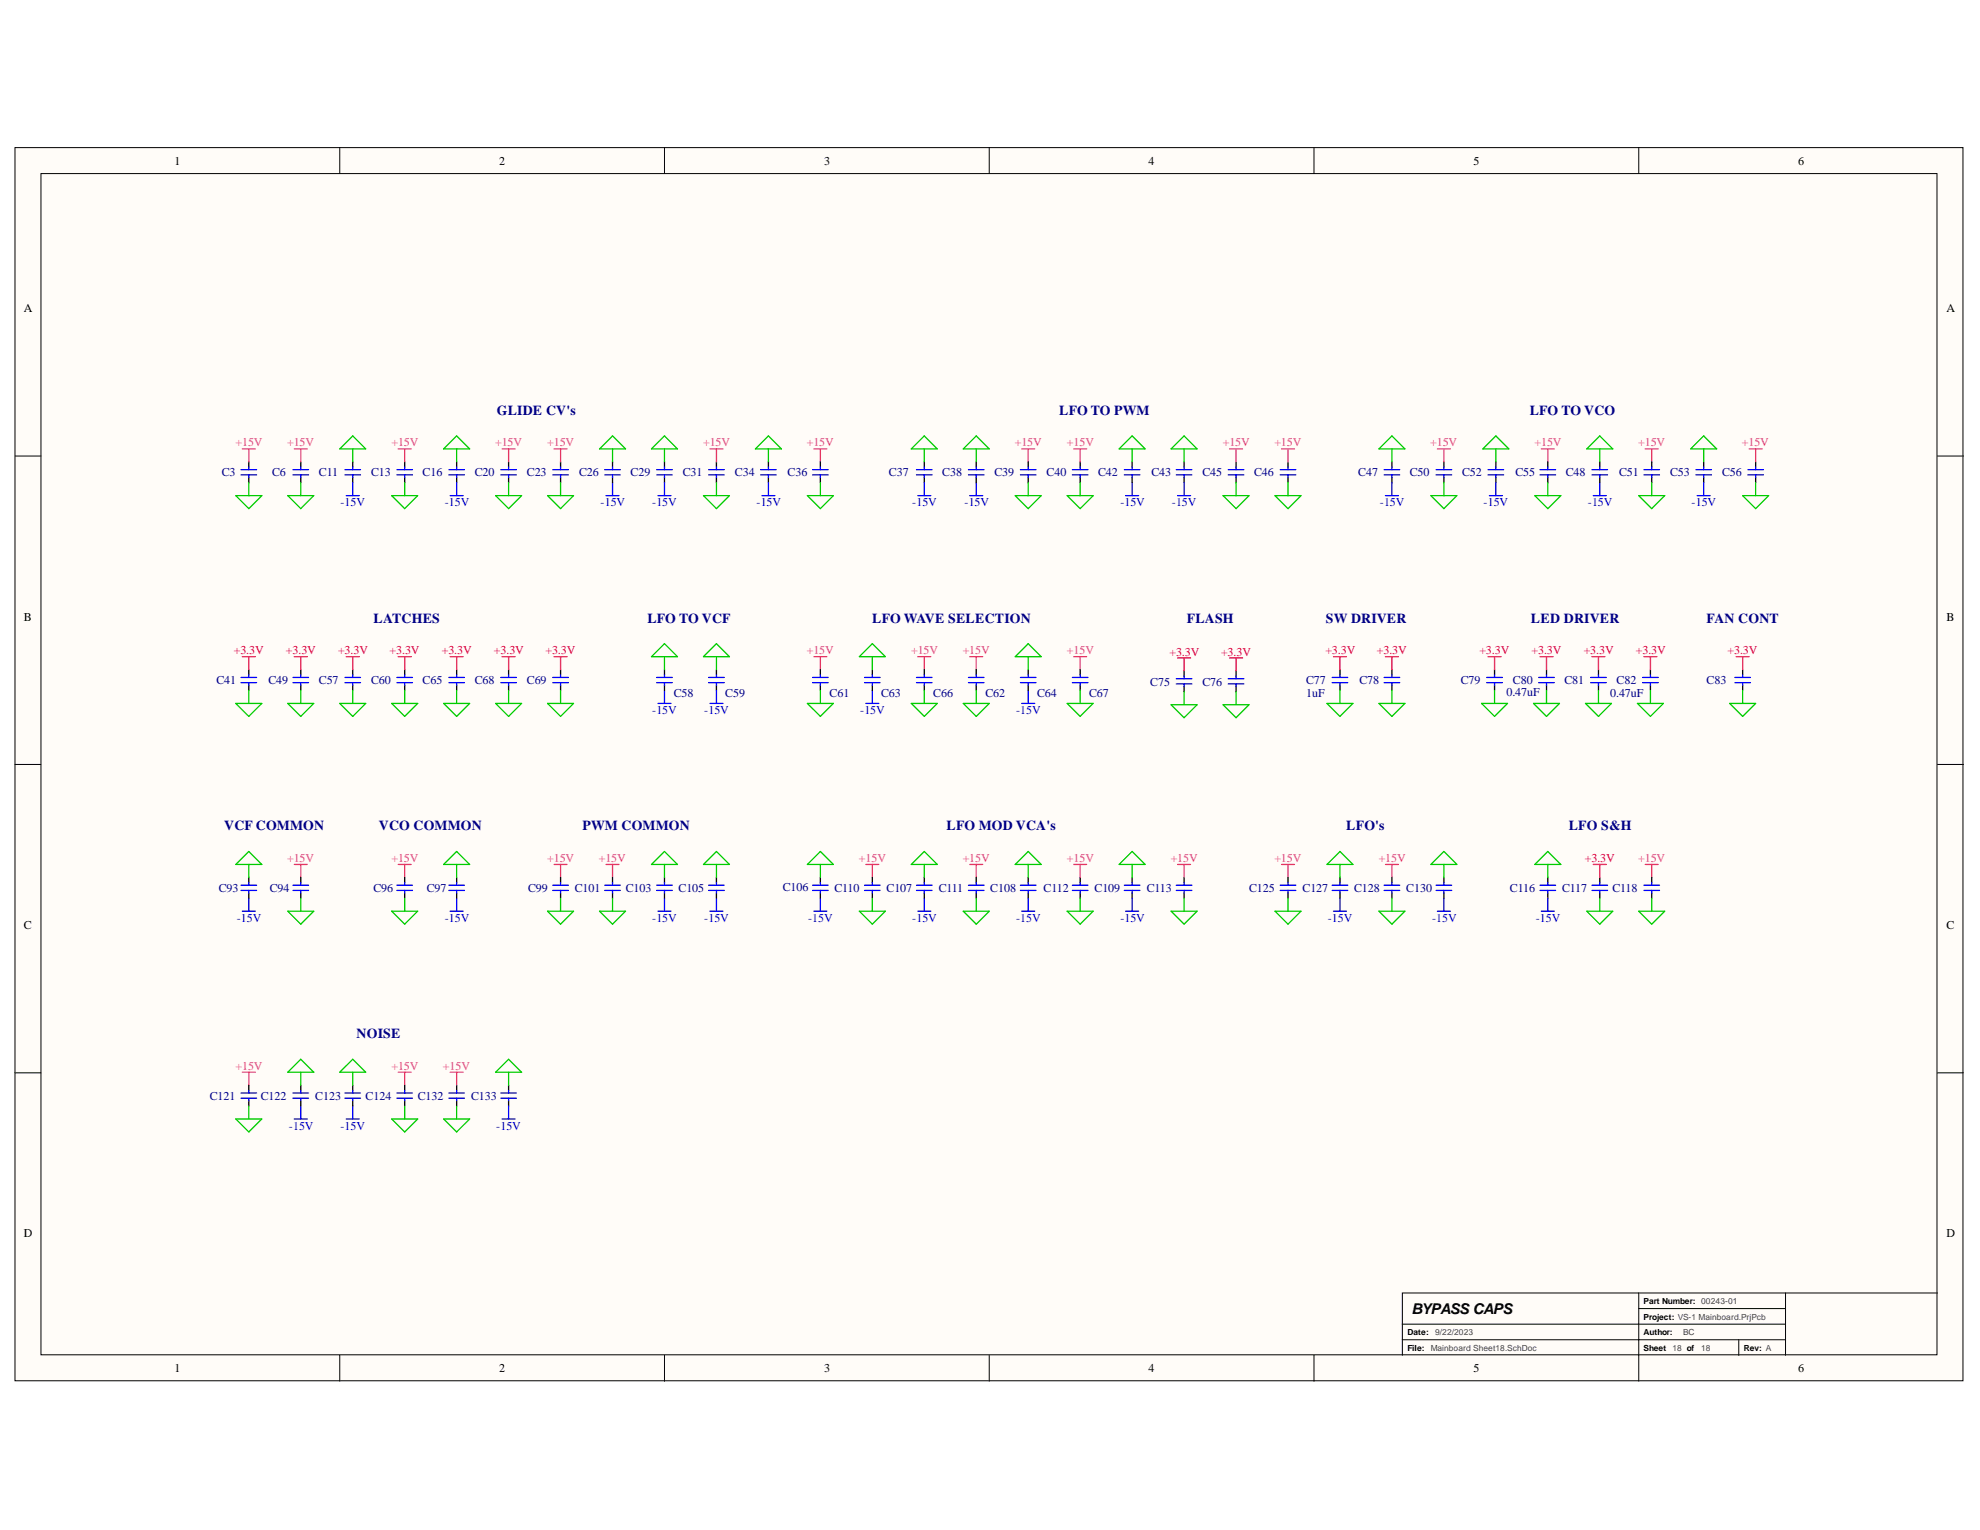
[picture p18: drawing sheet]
<svg xmlns="http://www.w3.org/2000/svg" width="279mm" height="216mm" viewBox="0 0 279 216" stroke-linecap="round" stroke-linejoin="round" font-family="sans-serif">
<defs><g id="words">
<text font-size="2.1" x="199.2" y="185.5">BYPASS CAPS</text>
<g font-size="1.9" fill="#000080">
<text x="70.1" y="58.5">GLIDE CV's</text>
<text x="149.5" y="58.5">LFO TO PWM</text>
<text x="215.9" y="58.5">LFO TO VCO</text>
<text x="52.7" y="87.9">LATCHES</text>
<text x="91.4" y="87.9">LFO TO VCF</text>
<text x="123.1" y="87.9">LFO WAVE SELECTION</text>
<text x="167.5" y="87.9">FLASH</text>
<text x="187.1" y="87.9">SW DRIVER</text>
<text x="216" y="87.9">LED DRIVER</text>
<text x="240.8" y="87.9">FAN CONT</text>
<text x="31.6" y="117.1">VCF COMMON</text>
<text x="53.5" y="117.1">VCO COMMON</text>
<text x="82.2" y="117.1">PWM COMMON</text>
<text x="133.6" y="117.1">LFO MOD VCA's</text>
<text x="190" y="117.1">LFO's</text>
<text x="221.4" y="117.1">LFO S&amp;H</text>
<text x="50.3" y="146.5">NOISE</text>
</g>
<g font-size="1.7">
<text x="24.6" y="23.3">1</text>
<text x="70.5" y="23.3">2</text>
<text x="116.3" y="23.3">3</text>
<text x="162.1" y="23.3">4</text>
<text x="207.9" y="23.3">5</text>
<text x="253.8" y="23.3">6</text>
<text x="3.4" y="44.1">A</text>
<text x="274.7" y="44.1">A</text>
<text x="3.4" y="87.6">B</text>
<text x="274.7" y="87.6">B</text>
<text x="3.4" y="131.1">C</text>
<text x="274.7" y="131.1">C</text>
<text x="3.4" y="174.6">D</text>
<text x="274.7" y="174.6">D</text>
<text x="24.6" y="193.6">1</text>
<text x="70.5" y="193.6">2</text>
<text x="116.3" y="193.6">3</text>
<text x="162.1" y="193.6">4</text>
<text x="207.9" y="193.6">5</text>
<text x="253.8" y="193.6">6</text>
</g>
<g font-size="1.7" fill="#db3381">
<text x="33.2" y="63">+15V</text>
<text x="40.5" y="63">+15V</text>
<text x="55.2" y="63">+15V</text>
<text x="69.9" y="63">+15V</text>
<text x="77.2" y="63">+15V</text>
<text x="99.2" y="63">+15V</text>
<text x="113.9" y="63">+15V</text>
<text x="143.2" y="63">+15V</text>
<text x="150.6" y="63">+15V</text>
<text x="172.6" y="63">+15V</text>
<text x="179.8" y="63">+15V</text>
<text x="201.8" y="63">+15V</text>
<text x="216.5" y="63">+15V</text>
<text x="231.2" y="63">+15V</text>
<text x="245.8" y="63">+15V</text>
<text x="113.9" y="92.3">+15V</text>
<text x="128.6" y="92.3">+15V</text>
<text x="135.8" y="92.3">+15V</text>
<text x="150.6" y="92.3">+15V</text>
<text x="40.5" y="121.6">+15V</text>
<text x="55.2" y="121.6">+15V</text>
<text x="77.2" y="121.6">+15V</text>
<text x="84.5" y="121.6">+15V</text>
<text x="121.2" y="121.6">+15V</text>
<text x="135.8" y="121.6">+15V</text>
<text x="150.6" y="121.6">+15V</text>
<text x="165.2" y="121.6">+15V</text>
<text x="179.8" y="121.6">+15V</text>
<text x="194.5" y="121.6">+15V</text>
<text x="231.2" y="121.6">+15V</text>
<text x="33.2" y="150.9">+15V</text>
<text x="55.2" y="150.9">+15V</text>
<text x="62.5" y="150.9">+15V</text>
</g>
<g font-size="1.7" fill="#000080">
<text x="31.3" y="67.2">C3</text>
<text x="38.4" y="67.2">C6</text>
<text x="45" y="67.2">C11</text>
<text x="52.4" y="67.2">C13</text>
<text x="59.6" y="67.2">C16</text>
<text x="67" y="67.2">C20</text>
<text x="74.4" y="67.2">C23</text>
<text x="81.7" y="67.2">C26</text>
<text x="89" y="67.2">C29</text>
<text x="96.3" y="67.2">C31</text>
<text x="103.7" y="67.2">C34</text>
<text x="111.1" y="67.2">C36</text>
<text x="125.4" y="67.2">C37</text>
<text x="133" y="67.2">C38</text>
<text x="140.3" y="67.2">C39</text>
<text x="147.7" y="67.2">C40</text>
<text x="155" y="67.2">C42</text>
<text x="162.5" y="67.2">C43</text>
<text x="169.7" y="67.2">C45</text>
<text x="177" y="67.2">C46</text>
<text x="191.7" y="67.2">C47</text>
<text x="198.9" y="67.2">C50</text>
<text x="206.3" y="67.2">C52</text>
<text x="213.8" y="67.2">C55</text>
<text x="220.9" y="67.2">C48</text>
<text x="228.5" y="67.2">C51</text>
<text x="235.7" y="67.2">C53</text>
<text x="243" y="67.2">C56</text>
<text x="30.5" y="96.5">C41</text>
<text x="37.9" y="96.5">C49</text>
<text x="45" y="96.5">C57</text>
<text x="52.4" y="96.5">C60</text>
<text x="59.6" y="96.5">C65</text>
<text x="67" y="96.5">C68</text>
<text x="74.4" y="96.5">C69</text>
<text x="95.1" y="98.3">C58</text>
<text x="102.3" y="98.3">C59</text>
<text x="117.1" y="98.3">C61</text>
<text x="124.3" y="98.3">C63</text>
<text x="131.7" y="98.3">C66</text>
<text x="139.1" y="98.3">C62</text>
<text x="146.3" y="98.3">C64</text>
<text x="153.7" y="98.3">C67</text>
<text x="162.3" y="96.7">C75</text>
<text x="169.7" y="96.7">C76</text>
<text x="184.3" y="98.3">1uF</text>
<text x="184.3" y="96.5">C77</text>
<text x="191.8" y="96.5">C78</text>
<text x="206.1" y="96.5">C79</text>
<text x="212.6" y="98.2">0.47uF</text>
<text x="213.5" y="96.5">C80</text>
<text x="220.8" y="96.5">C81</text>
<text x="227.2" y="98.3">0.47uF</text>
<text x="228.1" y="96.5">C82</text>
<text x="240.8" y="96.5">C83</text>
<text x="30.9" y="125.8">C93</text>
<text x="38.1" y="125.8">C94</text>
<text x="52.7" y="125.8">C96</text>
<text x="60.2" y="125.8">C97</text>
<text x="74.5" y="125.8">C99</text>
<text x="81.1" y="125.8">C101</text>
<text x="88.3" y="125.8">C103</text>
<text x="95.8" y="125.8">C105</text>
<text x="110.5" y="125.7">C106</text>
<text x="117.7" y="125.8">C110</text>
<text x="125.1" y="125.8">C107</text>
<text x="132.5" y="125.8">C111</text>
<text x="139.7" y="125.8">C108</text>
<text x="147.3" y="125.8">C112</text>
<text x="154.5" y="125.8">C109</text>
<text x="161.8" y="125.8">C113</text>
<text x="176.3" y="125.8">C125</text>
<text x="183.8" y="125.8">C127</text>
<text x="191.1" y="125.8">C128</text>
<text x="198.4" y="125.8">C130</text>
<text x="213.1" y="125.8">C116</text>
<text x="220.4" y="125.8">C117</text>
<text x="227.5" y="125.8">C118</text>
<text x="29.6" y="155.2">C121</text>
<text x="36.8" y="155.2">C122</text>
<text x="44.5" y="155.2">C123</text>
<text x="51.6" y="155.2">C124</text>
<text x="59" y="155.2">C132</text>
<text x="66.5" y="155.2">C133</text>
</g>
<g font-size="1.7" fill="#00f">
<text x="48" y="71.4">-15V</text>
<text x="62.8" y="71.4">-15V</text>
<text x="84.8" y="71.4">-15V</text>
<text x="92" y="71.4">-15V</text>
<text x="106.7" y="71.4">-15V</text>
<text x="128.7" y="71.4">-15V</text>
<text x="136.1" y="71.4">-15V</text>
<text x="158.1" y="71.4">-15V</text>
<text x="165.4" y="71.4">-15V</text>
<text x="194.7" y="71.4">-15V</text>
<text x="209.4" y="71.4">-15V</text>
<text x="224.1" y="71.4">-15V</text>
<text x="238.7" y="71.4">-15V</text>
<text x="92" y="100.7">-15V</text>
<text x="99.4" y="100.7">-15V</text>
<text x="121.4" y="100.7">-15V</text>
<text x="143.4" y="100.7">-15V</text>
<text x="33.4" y="130.1">-15V</text>
<text x="62.8" y="130.1">-15V</text>
<text x="92" y="130.1">-15V</text>
<text x="99.4" y="130.1">-15V</text>
<text x="114" y="130.1">-15V</text>
<text x="128.7" y="130.1">-15V</text>
<text x="143.4" y="130.1">-15V</text>
<text x="158.1" y="130.1">-15V</text>
<text x="187.4" y="130.1">-15V</text>
<text x="202.1" y="130.1">-15V</text>
<text x="216.7" y="130.1">-15V</text>
<text x="40.8" y="159.4">-15V</text>
<text x="48" y="159.4">-15V</text>
<text x="70" y="159.4">-15V</text>
</g>
<g font-size="1.7" fill="#ee0e22">
<text x="33" y="92.3">+3.3V</text>
<text x="40.3" y="92.3">+3.3V</text>
<text x="47.7" y="92.3">+3.3V</text>
<text x="55" y="92.3">+3.3V</text>
<text x="62.3" y="92.3">+3.3V</text>
<text x="69.7" y="92.3">+3.3V</text>
<text x="77" y="92.3">+3.3V</text>
<text x="165" y="92.5">+3.3V</text>
<text x="172.3" y="92.5">+3.3V</text>
<text x="187" y="92.3">+3.3V</text>
<text x="194.3" y="92.3">+3.3V</text>
<text x="208.8" y="92.3">+3.3V</text>
<text x="216.1" y="92.3">+3.3V</text>
<text x="223.5" y="92.3">+3.3V</text>
<text x="230.8" y="92.3">+3.3V</text>
<text x="243.8" y="92.3">+3.3V</text>
<text x="223.6" y="121.6">+3.3V</text>
</g>
<g font-size="1.2">
<text x="231.9" y="184">Part Number: 00243-01</text>
<text x="198.6" y="188.4">Date:</text>
<text x="198.6" y="190.6">File:</text>
<text x="231.9" y="190.6">Sheet</text>
<text x="231.9" y="188.3">Author:</text>
<text x="231.9" y="186.2">Project: VS-1 Mainboard.PrjPcb</text>
<text x="246.1" y="190.6">Rev: A</text>
</g>
<g font-size="1.2" fill="#434343">
<text x="201.9" y="190.6">Mainboard Sheet18.SchDoc</text>
<text x="202.5" y="188.4">9/22/2023</text>
<text x="236" y="190.6">18 of</text>
<text x="237.5" y="188.3">BC</text>
<text x="240.1" y="190.6">18</text>
</g>
</g></defs>
<g fill="#fffcf8" stroke="#000" stroke-width=".14">
<path d="M2.1 20.8h274.9v174h-274.9z"/>
<path d="M5.8 24.5h267.5v166.7h-267.5z"/>
</g>
<g fill="none" stroke="#000" stroke-width=".14">
<path d="M47.9 20.8v3.7M93.8 20.8v3.7M139.6 20.8v3.7M185.4 20.8v3.7M231.2 20.8v3.7M2.1 64.4h3.7M273.4 64.4h3.7M2.1 107.9h3.7M273.4 107.9h3.7M2.1 151.4h3.7M273.4 151.4h3.7M47.9 191.3v3.6"/>
<path d="M93.8 191.3v3.6M139.6 191.3v3.6M185.4 191.3v3.6M197.9 189.1h54.1M197.9 186.9h54.1M231.2 182.5v12.4M231.2 184.7h20.8M245.4 189.1v2.2M252 182.5h-54.1v8.8M273.4 182.5h-21.4v8.8"/>
</g>
<g fill="none" stroke="#00f" stroke-width=".18">
<path d="M34 66.3h2.2M34 67h2.2M35.1 65.9v.4M35.1 67v.4M41.3 66.3h2.2M41.3 67h2.2M42.4 65.9v.4M42.4 67v.4M48.7 66.3h2.2M48.7 67h2.2M48.9 69.9h1.8M49.8 65.9v.4"/>
<path d="M49.8 67v.4M49.8 68.1v1.8M56 66.3h2.2M56 67h2.2M57.1 65.9v.4M57.1 67v.4M63.3 66.3h2.2M63.3 67h2.2M63.5 69.9h1.9M64.4 65.9v.4M64.4 67v.4M64.4 68.1v1.8"/>
<path d="M70.7 66.3h2.2M70.7 67h2.2M71.8 65.9v.4M71.8 67v.4M78 66.3h2.2M78 67h2.2M79.1 65.9v.4M79.1 67v.4M85.3 66.3h2.2M85.3 67h2.2M85.5 69.9h1.9M86.4 65.9v.4"/>
<path d="M86.4 67v.4M86.4 68.1v1.8M92.7 66.3h2.2M92.7 67h2.2M92.8 69.9h1.9M93.8 65.9v.4M93.8 67v.4M93.8 68.1v1.8M100 66.3h2.2M100 67h2.2M101.1 65.9v.4M101.1 67v.4"/>
<path d="M107.3 66.3h2.2M107.3 67h2.2M107.5 69.9h1.8M108.4 65.9v.4M108.4 67v.4M108.4 68.1v1.8M114.7 66.3h2.2M114.7 67h2.2M115.8 65.9v.4M115.8 67v.4M129.3 66.3h2.2M129.3 67h2.2"/>
<path d="M129.5 69.9h1.8M130.4 65.9v.4M130.4 67v.4M130.4 68.1v1.8M136.7 66.3h2.2M136.7 67h2.2M136.8 69.9h1.9M137.8 65.9v.4M137.8 67v.4M137.8 68.1v1.8M144 66.3h2.2M144 67h2.2"/>
<path d="M145.1 65.9v.4M145.1 67v.4M151.3 66.3h2.2M151.3 67h2.2M152.4 65.9v.4M152.4 67v.4M158.7 66.3h2.2M158.7 67h2.2M158.8 69.9h1.9M159.8 65.9v.4M159.8 67v.4M159.8 68.1v1.8"/>
<path d="M166 66.3h2.2M166 67h2.2M166.2 69.9h1.8M167.1 65.9v.4M167.1 67v.4M167.1 68.1v1.8M173.3 66.3h2.2M173.3 67h2.2M174.4 65.9v.4M174.4 67v.4M180.7 66.3h2.2M180.7 67h2.2"/>
<path d="M181.8 65.9v.4M181.8 67v.4M195.3 66.3h2.2M195.3 67h2.2M195.5 69.9h1.8M196.4 65.9v.4M196.4 67v.4M196.4 68.1v1.8M202.6 66.3h2.2M202.6 67h2.2M203.7 65.9v.4M203.7 67v.4"/>
<path d="M210 66.3h2.2M210 67h2.2M210.2 69.9h1.8M211.1 65.9v.4M211.1 67v.4M211.1 68.1v1.8M217.3 66.3h2.2M217.3 67h2.2M218.4 65.9v.4M218.4 67v.4M224.6 66.3h2.2M224.6 67h2.2"/>
<path d="M224.8 69.9h1.9M225.7 65.9v.4M225.7 67v.4M225.7 68.1v1.8M232 66.3h2.2M232 67h2.2M233.1 65.9v.4M233.1 67v.4M239.3 66.3h2.2M239.3 67h2.2M239.5 69.9h1.8M240.4 65.9v.4"/>
<path d="M240.4 67v.4M240.4 68.1v1.8M246.6 66.3h2.2M246.6 67h2.2M247.7 65.9v.4M247.7 67v.4M34 95.6h2.2M34 96.3h2.2M35.1 95.2v.4M35.1 96.3v.4M41.3 95.6h2.2M41.3 96.3h2.2"/>
<path d="M42.4 95.2v.4M42.4 96.3v.4M48.7 95.6h2.2M48.7 96.3h2.2M49.8 95.2v.4M49.8 96.3v.4M56 95.6h2.2M56 96.3h2.2M57.1 95.2v.4M57.1 96.3v.4M63.3 95.6h2.2M63.3 96.3h2.2"/>
<path d="M64.4 95.2v.4M64.4 96.3v.4M70.7 95.6h2.2M70.7 96.3h2.2M71.8 95.2v.4M71.8 96.3v.4M78 95.6h2.2M78 96.3h2.2M79.1 95.2v.4M79.1 96.3v.4M92.7 95.6h2.2M92.7 96.3h2.2"/>
<path d="M92.8 99.3h1.9M93.8 95.2v.4M93.8 96.3v.4M93.8 97.4v1.9M100 95.6h2.2M100 96.3h2.2M100.2 99.3h1.8M101.1 95.2v.4M101.1 96.3v.4M101.1 97.4v1.9M114.7 95.6h2.2M114.7 96.3h2.2"/>
<path d="M115.8 95.2v.4M115.8 96.3v.4M122 95.6h2.2M122 96.3h2.2M122.2 99.3h1.8M123.1 95.2v.4M123.1 96.3v.4M123.1 97.4v1.9M129.3 95.6h2.2M129.3 96.3h2.2M130.4 95.2v.4M130.4 96.3v.4"/>
<path d="M136.7 95.6h2.2M136.7 96.3h2.2M137.8 95.2v.4M137.8 96.3v.4M144 95.6h2.2M144 96.3h2.2M144.2 99.3h1.8M145.1 95.2v.4M145.1 96.3v.4M145.1 97.4v1.9M151.3 95.6h2.2M151.3 96.3h2.2"/>
<path d="M152.4 95.2v.4M152.4 96.3v.4M166 96.5h2.2M166 95.8h2.2M167.1 95.4v.4M167.1 96.5v.4M173.3 96.5h2.2M173.3 95.8h2.2M174.4 95.4v.4M174.4 96.5v.4M188 95.6h2.2M188 96.3h2.2"/>
<path d="M189.1 95.2v.4M189.1 96.3v.4M195.3 95.6h2.2M195.3 96.3h2.2M196.4 95.2v.4M196.4 96.3v.4M209.8 95.6h2.2M209.8 96.3h2.2M210.9 95.2v.4M210.9 96.3v.4M217.1 95.6h2.2M217.1 96.3h2.2"/>
<path d="M218.2 95.2v.4M218.2 96.3v.4M224.5 95.6h2.2M224.5 96.3h2.2M225.6 95.2v.4M225.6 96.3v.4M231.8 95.6h2.2M231.8 96.3h2.2M232.9 95.2v.4M232.9 96.3v.4M244.8 95.6h2.2M244.8 96.3h2.2"/>
<path d="M245.9 95.2v.4M245.9 96.3v.4M34 125.6h2.2M34 124.9h2.2M34.2 128.6h1.8M35.1 124.5v.4M35.1 125.6v.4M35.1 126.7v1.9M41.3 125.6h2.2M41.3 124.9h2.2M42.4 124.5v.4M42.4 125.6v.4"/>
<path d="M56 125.6h2.2M56 124.9h2.2M57.1 124.5v.4M57.1 125.6v.4M63.3 125.6h2.2M63.3 124.9h2.2M63.5 128.6h1.9M64.4 124.5v.4M64.4 125.6v.4M64.4 126.7v1.9M78 125.6h2.2M78 124.9h2.2"/>
<path d="M79.1 124.5v.4M79.1 125.6v.4M85.3 125.6h2.2M85.3 124.9h2.2M86.4 124.5v.4M86.4 125.6v.4M92.7 125.6h2.2M92.7 124.9h2.2M92.8 128.6h1.9M93.8 124.5v.4M93.8 125.6v.4M93.8 126.7v1.9"/>
<path d="M100 125.6h2.2M100 124.9h2.2M100.2 128.6h1.8M101.1 124.5v.4M101.1 125.6v.4M101.1 126.7v1.9M114.7 125.6h2.2M114.7 124.9h2.2M114.8 128.6h1.9M115.8 124.5v.4M115.8 125.6v.4M115.8 126.7v1.9"/>
<path d="M122 125.6h2.2M122 124.9h2.2M123.1 124.5v.4M123.1 125.6v.4M129.3 125.6h2.2M129.3 124.9h2.2M129.5 128.6h1.8M130.4 124.5v.4M130.4 125.6v.4M130.4 126.7v1.9M136.7 125.6h2.2M136.7 124.9h2.2"/>
<path d="M137.8 124.5v.4M137.8 125.6v.4M144 125.6h2.2M144 124.9h2.2M144.2 128.6h1.8M145.1 124.5v.4M145.1 125.6v.4M145.1 126.7v1.9M151.3 125.6h2.2M151.3 124.9h2.2M152.4 124.5v.4M152.4 125.6v.4"/>
<path d="M158.7 125.6h2.2M158.7 124.9h2.2M158.8 128.6h1.9M159.8 124.5v.4M159.8 125.6v.4M159.8 126.7v1.9M166 125.6h2.2M166 124.9h2.2M167.1 124.5v.4M167.1 125.6v.4M180.7 125.6h2.2M180.7 124.9h2.2"/>
<path d="M181.8 124.5v.4M181.8 125.6v.4M188 125.6h2.2M188 124.9h2.2M188.2 128.6h1.8M189.1 124.5v.4M189.1 125.6v.4M189.1 126.7v1.9M195.3 125.6h2.2M195.3 124.9h2.2M196.4 124.5v.4M196.4 125.6v.4"/>
<path d="M202.6 125.6h2.2M202.6 124.9h2.2M202.8 128.6h1.9M203.7 124.5v.4M203.7 125.6v.4M203.7 126.7v1.9M217.3 125.6h2.2M217.3 124.9h2.2M217.5 128.6h1.8M218.4 124.5v.4M218.4 125.6v.4M218.4 126.7v1.9"/>
<path d="M224.6 125.6h2.2M224.6 124.9h2.2M225.7 124.5v.4M225.7 125.6v.4M232 125.6h2.2M232 124.9h2.2M233.1 124.5v.4M233.1 125.6v.4M34 155h2.2M34 154.2h2.2M35.1 153.9v.3M35.1 155v.3"/>
<path d="M41.3 155h2.2M41.3 154.2h2.2M41.5 157.9h1.9M42.4 153.9v.3M42.4 155v.3M42.4 156.1v1.8M48.7 155h2.2M48.7 154.2h2.2M48.9 157.9h1.8M49.8 153.9v.3M49.8 155v.3M49.8 156.1v1.8"/>
<path d="M56 155h2.2M56 154.2h2.2M57.1 153.9v.3M57.1 155v.3M63.3 155h2.2M63.3 154.2h2.2M64.4 153.9v.3M64.4 155v.3M70.7 155h2.2M70.7 154.2h2.2M70.9 157.9h1.8M71.8 153.9v.3"/>
<path d="M71.8 155v.3M71.8 156.1v1.8"/>
</g>
<g fill="none" stroke="#000" stroke-width=".18">
<path d="M35.1 65.2v.7M35.1 67.4v.7M42.4 65.2v.7M42.4 67.4v.7M49.8 65.2v.7M49.8 67.4v.7M57.1 65.2v.7M57.1 67.4v.7M64.4 65.2v.7M64.4 67.4v.7M71.8 65.2v.7M71.8 67.4v.7"/>
<path d="M79.1 65.2v.7M79.1 67.4v.7M86.4 65.2v.7M86.4 67.4v.7M93.8 65.2v.7M93.8 67.4v.7M101.1 65.2v.7M101.1 67.4v.7M108.4 65.2v.7M108.4 67.4v.7M115.8 65.2v.7M115.8 67.4v.7"/>
<path d="M130.4 65.2v.7M130.4 67.4v.7M137.8 65.2v.7M137.8 67.4v.7M145.1 65.2v.7M145.1 67.4v.7M152.4 65.2v.7M152.4 67.4v.7M159.8 65.2v.7M159.8 67.4v.7M167.1 65.2v.7M167.1 67.4v.7"/>
<path d="M174.4 65.2v.7M174.4 67.4v.7M181.8 65.2v.7M181.8 67.4v.7M196.4 65.2v.7M196.4 67.4v.7M203.7 65.2v.7M203.7 67.4v.7M211.1 65.2v.7M211.1 67.4v.7M218.4 65.2v.7M218.4 67.4v.7"/>
<path d="M225.7 65.2v.7M225.7 67.4v.7M233.1 65.2v.7M233.1 67.4v.7M240.4 65.2v.7M240.4 67.4v.7M247.7 65.2v.7M247.7 67.4v.7M35.1 94.5v.7M35.1 96.7v.7M42.4 94.5v.7M42.4 96.7v.7"/>
<path d="M49.8 94.5v.7M49.8 96.7v.7M57.1 94.5v.7M57.1 96.7v.7M64.4 94.5v.7M64.4 96.7v.7M71.8 94.5v.7M71.8 96.7v.7M79.1 94.5v.7M79.1 96.7v.7M93.8 94.5v.7M93.8 96.7v.7"/>
<path d="M101.1 94.5v.7M101.1 96.7v.7M115.8 94.5v.7M115.8 96.7v.7M123.1 94.5v.7M123.1 96.7v.7M130.4 94.5v.7M130.4 96.7v.7M137.8 94.5v.7M137.8 96.7v.7M145.1 94.5v.7M145.1 96.7v.7"/>
<path d="M152.4 94.5v.7M152.4 96.7v.7M167.1 94.7v.7M167.1 96.9v.7M174.4 94.7v.7M174.4 96.9v.7M189.1 94.5v.7M189.1 96.7v.7M196.4 94.5v.7M196.4 96.7v.7M210.9 94.5v.7M210.9 96.7v.7"/>
<path d="M218.2 94.5v.7M218.2 96.7v.7M225.6 94.5v.7M225.6 96.7v.7M232.9 94.5v.7M232.9 96.7v.7M245.9 94.5v.7M245.9 96.7v.7M35.1 123.8v.7M35.1 126v.7M42.4 123.8v.7M42.4 126v.7"/>
<path d="M57.1 123.8v.7M57.1 126v.7M64.4 123.8v.7M64.4 126v.7M79.1 123.8v.7M79.1 126v.7M86.4 123.8v.7M86.4 126v.7M93.8 123.8v.7M93.8 126v.7M101.1 123.8v.7M101.1 126v.7"/>
<path d="M115.8 123.8v.7M115.8 126v.7M123.1 123.8v.7M123.1 126v.7M130.4 123.8v.7M130.4 126v.7M137.8 123.8v.7M137.8 126v.7M145.1 123.8v.7M145.1 126v.7M152.4 123.8v.7M152.4 126v.7"/>
<path d="M159.8 123.8v.7M159.8 126v.7M167.1 123.8v.7M167.1 126v.7M181.8 123.8v.7M181.8 126v.7M189.1 123.8v.7M189.1 126v.7M196.4 123.8v.7M196.4 126v.7M203.7 123.8v.7M203.7 126v.7"/>
<path d="M218.4 123.8v.7M218.4 126v.7M225.7 123.8v.7M225.7 126v.7M233.1 123.8v.7M233.1 126v.7M35.1 153.1v.8M35.1 155.3v.8M42.4 153.1v.8M42.4 155.3v.8M49.8 153.1v.8M49.8 155.3v.8"/>
<path d="M57.1 153.1v.8M57.1 155.3v.8M64.4 153.1v.8M64.4 155.3v.8M71.8 153.1v.8M71.8 155.3v.8"/>
</g>
<g fill="none" stroke="#db3381" stroke-width=".18">
<path d="M34.2 63.3h1.8M35.1 63.3v1.9M41.5 63.3h1.9M42.4 63.3v1.9M56.2 63.3h1.8M57.1 63.3v1.9M70.9 63.3h1.8M71.8 63.3v1.9M78.2 63.3h1.8M79.1 63.3v1.9M100.2 63.3h1.8M101.1 63.3v1.9"/>
<path d="M114.8 63.3h1.9M115.8 63.3v1.9M144.2 63.3h1.8M145.1 63.3v1.9M151.5 63.3h1.8M152.4 63.3v1.9M173.5 63.3h1.8M174.4 63.3v1.9M180.8 63.3h1.9M181.8 63.3v1.9M202.8 63.3h1.9M203.7 63.3v1.9"/>
<path d="M217.5 63.3h1.8M218.4 63.3v1.9M232.2 63.3h1.8M233.1 63.3v1.9M246.8 63.3h1.9M247.7 63.3v1.9M114.8 92.7h1.9M115.8 92.7v1.8M129.5 92.7h1.8M130.4 92.7v1.8M136.8 92.7h1.9M137.8 92.7v1.8"/>
<path d="M151.5 92.7h1.8M152.4 92.7v1.8M41.5 122h1.9M42.4 122v1.8M56.2 122h1.8M57.1 122v1.8M78.2 122h1.8M79.1 122v1.8M85.5 122h1.9M86.4 122v1.8M122.2 122h1.8M123.1 122v1.8"/>
<path d="M136.8 122h1.9M137.8 122v1.8M151.5 122h1.8M152.4 122v1.8M166.2 122h1.8M167.1 122v1.8M180.8 122h1.9M181.8 122v1.8M195.5 122h1.8M196.4 122v1.8M232.2 122h1.8M233.1 122v1.8"/>
<path d="M34.2 151.3h1.8M35.1 151.3v1.8M56.2 151.3h1.8M57.1 151.3v1.8M63.5 151.3h1.9M64.4 151.3v1.8"/>
</g>
<g fill="none" stroke="#0c0" stroke-width=".18">
<path d="M33.3 69.9h3.6l-1.8 1.9zM35.1 68.1v1.8M40.6 69.9h3.7l-1.9 1.9zM42.4 68.1v1.8M47.9 63.3l1.9-1.8 1.8 1.8zM49.8 63.3v1.9M55.3 69.9h3.6l-1.8 1.9zM57.1 68.1v1.8M62.6 63.3l1.8-1.8 1.9 1.8zM64.4 63.3v1.9M69.9 69.9h3.7l-1.8 1.9zM71.8 68.1v1.8"/>
<path d="M77.3 69.9h3.6l-1.8 1.9zM79.1 68.1v1.8M84.6 63.3l1.8-1.8 1.9 1.8zM86.4 63.3v1.9M91.9 63.3l1.9-1.8 1.8 1.8zM93.8 63.3v1.9M99.3 69.9h3.6l-1.8 1.9zM101.1 68.1v1.8M106.6 63.3l1.8-1.8 1.9 1.8zM108.4 63.3v1.9M113.9 69.9h3.7l-1.8 1.9zM115.8 68.1v1.8"/>
<path d="M128.6 63.3l1.8-1.8 1.9 1.8zM130.4 63.3v1.9M135.9 63.3l1.9-1.8 1.8 1.8zM137.8 63.3v1.9M143.3 69.9h3.6l-1.8 1.9zM145.1 68.1v1.8M150.6 69.9h3.7l-1.9 1.9zM152.4 68.1v1.8M157.9 63.3l1.9-1.8 1.8 1.8zM159.8 63.3v1.9M165.3 63.3l1.8-1.8 1.8 1.8zM167.1 63.3v1.9"/>
<path d="M172.6 69.9h3.7l-1.9 1.9zM174.4 68.1v1.8M179.9 69.9h3.7l-1.8 1.9zM181.8 68.1v1.8M194.6 63.3l1.8-1.8 1.8 1.8zM196.4 63.3v1.9M201.9 69.9h3.7l-1.9 1.9zM203.7 68.1v1.8M209.2 63.3l1.9-1.8 1.8 1.8zM211.1 63.3v1.9M216.6 69.9h3.6l-1.8 1.9zM218.4 68.1v1.8"/>
<path d="M223.9 63.3l1.8-1.8 1.9 1.8zM225.7 63.3v1.9M231.2 69.9h3.7l-1.8 1.9zM233.1 68.1v1.8M238.6 63.3l1.8-1.8 1.8 1.8zM240.4 63.3v1.9M245.9 69.9h3.7l-1.9 1.9zM247.7 68.1v1.8M33.3 99.3h3.6l-1.8 1.8zM35.1 97.4v1.9M40.6 99.3h3.7l-1.9 1.8zM42.4 97.4v1.9"/>
<path d="M47.9 99.3h3.7l-1.8 1.8zM49.8 97.4v1.9M55.3 99.3h3.6l-1.8 1.8zM57.1 97.4v1.9M62.6 99.3h3.7l-1.9 1.8zM64.4 97.4v1.9M69.9 99.3h3.7l-1.8 1.8zM71.8 97.4v1.9M77.3 99.3h3.6l-1.8 1.8zM79.1 97.4v1.9M91.9 92.7l1.9-1.9 1.8 1.9zM93.8 92.7v1.8"/>
<path d="M99.3 92.7l1.8-1.9 1.8 1.9zM101.1 92.7v1.8M113.9 99.3h3.7l-1.8 1.8zM115.8 97.4v1.9M121.3 92.7l1.8-1.9 1.8 1.9zM123.1 92.7v1.8M128.6 99.3h3.7l-1.9 1.8zM130.4 97.4v1.9M135.9 99.3h3.7l-1.8 1.8zM137.8 97.4v1.9M143.3 92.7l1.8-1.9 1.8 1.9zM145.1 92.7v1.8"/>
<path d="M150.6 99.3h3.7l-1.9 1.8zM152.4 97.4v1.9M165.3 99.4h3.6l-1.8 1.9zM167.1 97.6v1.8M172.6 99.4h3.7l-1.9 1.9zM174.4 97.6v1.8M187.3 99.3h3.6l-1.8 1.8zM189.1 97.4v1.9M194.6 99.3h3.6l-1.8 1.8zM196.4 97.4v1.9M209.1 99.3h3.6l-1.8 1.8zM210.9 97.4v1.9"/>
<path d="M216.4 99.3h3.7l-1.9 1.8zM218.2 97.4v1.9M223.7 99.3h3.7l-1.8 1.8zM225.6 97.4v1.9M231.1 99.3h3.6l-1.8 1.8zM232.9 97.4v1.9M244.1 99.3h3.6l-1.8 1.8zM245.9 97.4v1.9M33.3 122l1.8-1.8 1.8 1.8zM35.1 122v1.8M40.6 128.6h3.7l-1.9 1.8zM42.4 126.7v1.9"/>
<path d="M55.3 128.6h3.6l-1.8 1.8zM57.1 126.7v1.9M62.6 122l1.8-1.8 1.9 1.8zM64.4 122v1.8M77.3 128.6h3.6l-1.8 1.8zM79.1 126.7v1.9M84.6 128.6h3.7l-1.9 1.8zM86.4 126.7v1.9M91.9 122l1.9-1.8 1.8 1.8zM93.8 122v1.8M99.3 122l1.8-1.8 1.8 1.8zM101.1 122v1.8"/>
<path d="M113.9 122l1.9-1.8 1.8 1.8zM115.8 122v1.8M121.3 128.6h3.6l-1.8 1.8zM123.1 126.7v1.9M128.6 122l1.8-1.8 1.9 1.8zM130.4 122v1.8M135.9 128.6h3.7l-1.8 1.8zM137.8 126.7v1.9M143.3 122l1.8-1.8 1.8 1.8zM145.1 122v1.8M150.6 128.6h3.7l-1.9 1.8zM152.4 126.7v1.9"/>
<path d="M157.9 122l1.9-1.8 1.8 1.8zM159.8 122v1.8M165.3 128.6h3.6l-1.8 1.8zM167.1 126.7v1.9M179.9 128.6h3.7l-1.8 1.8zM181.8 126.7v1.9M187.3 122l1.8-1.8 1.8 1.8zM189.1 122v1.8M194.6 128.6h3.6l-1.8 1.8zM196.4 126.7v1.9M201.9 122l1.8-1.8 1.9 1.8zM203.7 122v1.8"/>
<path d="M216.6 122l1.8-1.8 1.8 1.8zM218.4 122v1.8M223.9 128.6h3.7l-1.9 1.8zM225.7 126.7v1.9M231.2 128.6h3.7l-1.8 1.8zM233.1 126.7v1.9M33.3 157.9h3.6l-1.8 1.8zM35.1 156.1v1.8M40.6 151.3l1.8-1.8 1.9 1.8zM42.4 151.3v1.8M47.9 151.3l1.9-1.8 1.8 1.8zM49.8 151.3v1.8"/>
<path d="M55.3 157.9h3.6l-1.8 1.8zM57.1 156.1v1.8M62.6 157.9h3.7l-1.9 1.8zM64.4 156.1v1.8M69.9 151.3l1.9-1.8 1.8 1.8zM71.8 151.3v1.8"/>
</g>
<g fill="none" stroke="#ee0e22" stroke-width=".18">
<path d="M34.2 92.7h1.8M35.1 92.7v1.8M41.5 92.7h1.9M42.4 92.7v1.8M48.9 92.7h1.8M49.8 92.7v1.8M56.2 92.7h1.8M57.1 92.7v1.8M63.5 92.7h1.9M64.4 92.7v1.8M70.9 92.7h1.8M71.8 92.7v1.8"/>
<path d="M78.2 92.7h1.8M79.1 92.7v1.8M166.2 92.8h1.8M167.1 92.8v1.9M173.5 92.8h1.8M174.4 92.8v1.9M188.2 92.7h1.8M189.1 92.7v1.8M195.5 92.7h1.8M196.4 92.7v1.8M210 92.7h1.8M210.9 92.7v1.8"/>
<path d="M217.3 92.7h1.8M218.2 92.7v1.8M224.6 92.7h1.9M225.6 92.7v1.8M232 92.7h1.8M232.9 92.7v1.8M245 92.7h1.8M245.9 92.7v1.8M224.8 122h1.9M225.7 122v1.8"/>
</g>
<use href="#words"/>
</svg>
